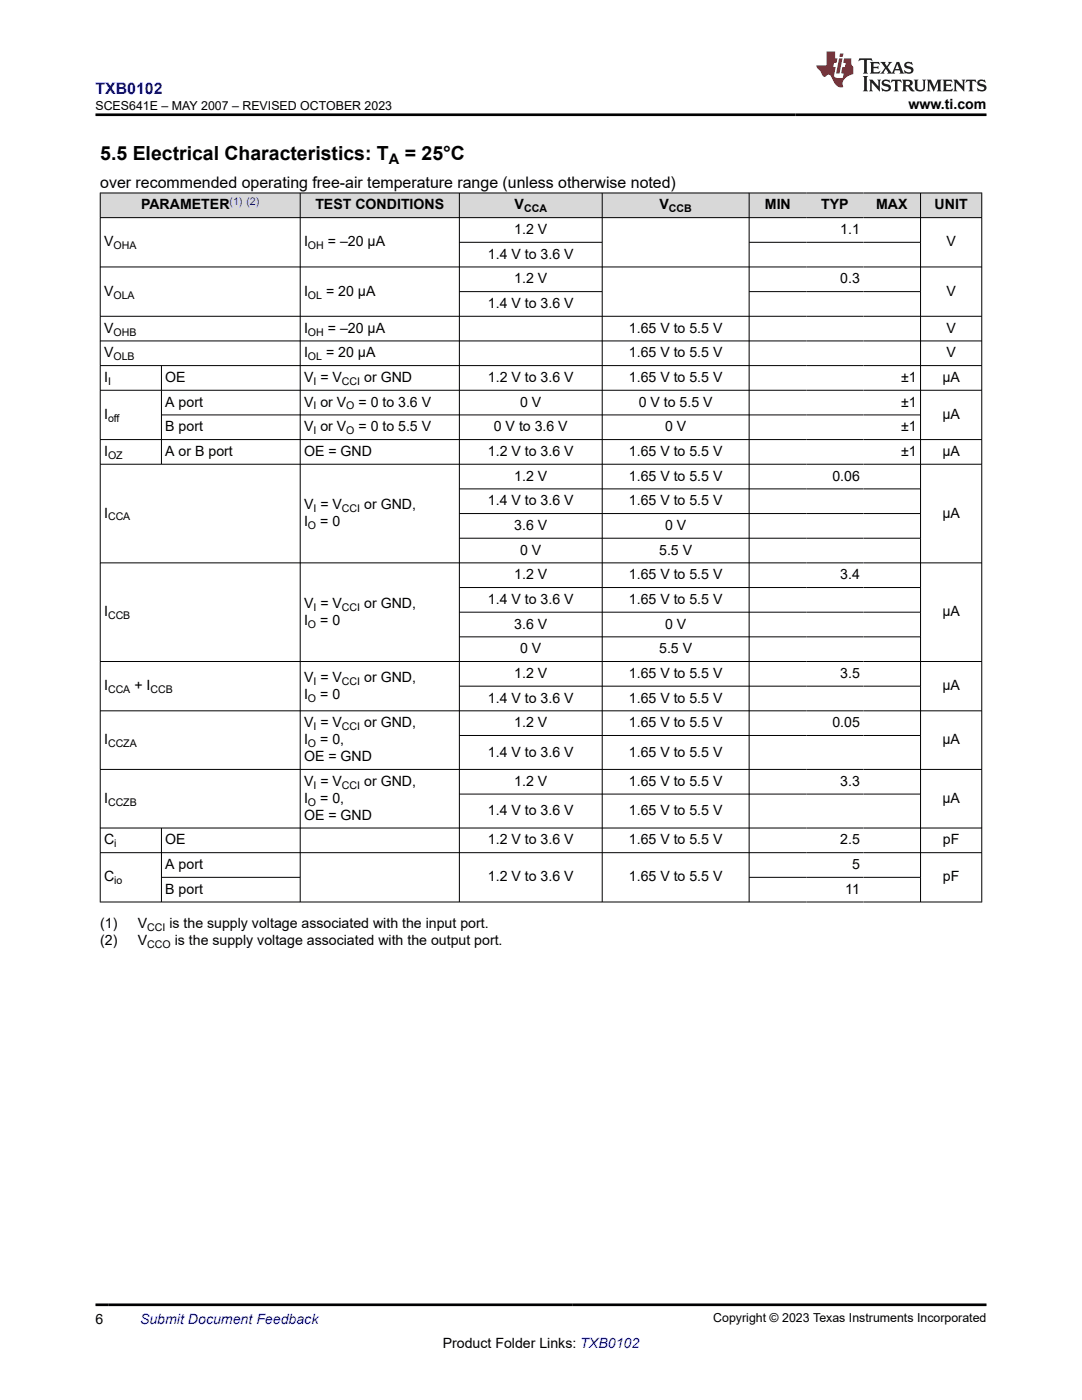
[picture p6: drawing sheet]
<svg xmlns="http://www.w3.org/2000/svg" width="216mm" height="279mm" viewBox="0 0 216 279" stroke-linecap="round" stroke-linejoin="round" font-family="sans-serif">
<defs><g id="words">
<g font-size="3.9">
<text x="20" y="32">5.5 Electrical Characteristics: T</text>
<text x="80.8" y="32">= 25°C</text>
</g>
<text font-size="3.2" fill="#00f" x="19.1" y="18.7">TXB0102</text>
<text font-size="3.2" x="20" y="37.5">over recommended operating free-air temperature range (unless otherwise noted)</text>
<text font-size="2.9" x="77.6" y="32.8">A</text>
<g font-size="2.8">
<text x="181.3" y="21.8">www.ti.com</text>
<text x="28.1" y="41.8">PARAMETER</text>
<text x="62.9" y="41.8">TEST CONDITIONS</text>
<text x="102.7" y="41.8">V</text>
<text x="131.6" y="41.8">V</text>
<text x="152.6" y="41.8">MIN</text>
<text x="163.8" y="41.8">TYP</text>
<text x="174.8" y="41.8">MAX</text>
<text x="186.5" y="41.8">UNIT</text>
<text x="102.6" y="46.7">1.2 V</text>
<text x="167.7" y="46.7">1.1</text>
<text x="20.8" y="49.2">V</text>
<text x="60.7" y="49.2">I</text>
<text x="65.4" y="49.2">= –20 µA</text>
<text x="97.4" y="51.6">1.4 V to 3.6 V</text>
<text x="188.9" y="49.2">V</text>
<text x="20.8" y="59">V</text>
<text x="60.7" y="59">I</text>
<text x="65.1" y="59">= 20 µA</text>
<text x="102.6" y="56.6">1.2 V</text>
<text x="167.7" y="56.6">0.3</text>
<text x="188.9" y="59">V</text>
<text x="97.4" y="61.5">1.4 V to 3.6 V</text>
<text x="20.8" y="66.4">V</text>
<text x="20.8" y="71.3">V</text>
<text x="60.7" y="66.4">I</text>
<text x="60.7" y="71.3">I</text>
<text x="65.1" y="71.3">= 20 µA</text>
<text x="65.4" y="66.4">= –20 µA</text>
<text x="125.5" y="66.4">1.65 V to 5.5 V</text>
<text x="125.5" y="71.3">1.65 V to 5.5 V</text>
<text x="188.9" y="66.4">V</text>
<text x="188.9" y="71.3">V</text>
<text x="20.8" y="76.2">I</text>
<text x="33" y="76.2">OE</text>
<text x="60.7" y="76.2">V = V</text>
<text x="72.7" y="76.2">or GND</text>
<text x="97.4" y="76.2">1.2 V to 3.6 V</text>
<text x="125.5" y="76.2">1.65 V to 5.5 V</text>
<text x="179.8" y="76.2">±1</text>
<text x="188" y="76.2">µA</text>
<text x="20.8" y="83.6">I</text>
<text x="33" y="81.2">A port</text>
<text x="60.7" y="81.2">V or V</text>
<text x="71.5" y="81.2">= 0 to 3.6 V</text>
<text x="103.8" y="81.2">0 V</text>
<text x="127.4" y="81.2">0 V to 5.5 V</text>
<text x="179.8" y="81.2">±1</text>
<text x="188" y="83.6">µA</text>
<text x="33" y="86.1">B port</text>
<text x="60.7" y="86.1">V or V</text>
<text x="71.5" y="86.1">= 0 to 5.5 V</text>
<text x="98.5" y="86.1">0 V to 3.6 V</text>
<text x="132.7" y="86.1">0 V</text>
<text x="179.8" y="86.1">±1</text>
<text x="20.8" y="91">I</text>
<text x="33" y="91">A or B port</text>
<text x="60.7" y="91">OE = GND</text>
<text x="97.4" y="91">1.2 V to 3.6 V</text>
<text x="102.6" y="95.9">1.2 V</text>
<text x="125.5" y="91">1.65 V to 5.5 V</text>
<text x="125.5" y="95.9">1.65 V to 5.5 V</text>
<text x="166.1" y="95.9">0.06</text>
<text x="179.8" y="91">±1</text>
<text x="188" y="91">µA</text>
<text x="60.7" y="101.6">V = V</text>
<text x="72.7" y="101.6">or GND,</text>
<text x="97.4" y="100.8">1.4 V to 3.6 V</text>
<text x="125.5" y="100.8">1.65 V to 5.5 V</text>
<text x="20.8" y="103.3">I</text>
<text x="60.7" y="105">I</text>
<text x="63.9" y="105">= 0</text>
<text x="102.6" y="105.8">3.6 V</text>
<text x="132.7" y="105.8">0 V</text>
<text x="188" y="103.3">µA</text>
<text x="103.8" y="110.7">0 V</text>
<text x="131.5" y="110.7">5.5 V</text>
<text x="102.6" y="115.6">1.2 V</text>
<text x="125.5" y="115.6">1.65 V to 5.5 V</text>
<text x="167.7" y="115.6">3.4</text>
<text x="20.8" y="123">I</text>
<text x="60.7" y="121.3">V = V</text>
<text x="60.7" y="124.7">I</text>
<text x="63.9" y="124.7">= 0</text>
<text x="72.7" y="121.3">or GND,</text>
<text x="97.4" y="120.5">1.4 V to 3.6 V</text>
<text x="102.6" y="125.4">3.6 V</text>
<text x="125.5" y="120.5">1.65 V to 5.5 V</text>
<text x="132.7" y="125.4">0 V</text>
<text x="188" y="123">µA</text>
<text x="103.8" y="130.4">0 V</text>
<text x="131.5" y="130.4">5.5 V</text>
<text x="20.8" y="137.8">I</text>
<text x="26.8" y="137.8">+ I</text>
<text x="60.7" y="136.1">V = V</text>
<text x="72.7" y="136.1">or GND,</text>
<text x="102.6" y="135.3">1.2 V</text>
<text x="125.5" y="135.3">1.65 V to 5.5 V</text>
<text x="167.7" y="135.3">3.5</text>
<text x="188" y="137.8">µA</text>
<text x="60.7" y="139.4">I</text>
<text x="63.9" y="139.4">= 0</text>
<text x="97.4" y="140.2">1.4 V to 3.6 V</text>
<text x="125.5" y="140.2">1.65 V to 5.5 V</text>
<text x="20.8" y="148.5">I</text>
<text x="60.7" y="145.1">V = V</text>
<text x="60.7" y="148.5">I</text>
<text x="63.9" y="148.5">= 0,</text>
<text x="72.7" y="145.1">or GND,</text>
<text x="102.6" y="145.1">1.2 V</text>
<text x="125.5" y="145.1">1.65 V to 5.5 V</text>
<text x="166.1" y="145.1">0.05</text>
<text x="188" y="148.5">µA</text>
<text x="60.7" y="151.9">OE = GND</text>
<text x="97.4" y="151">1.4 V to 3.6 V</text>
<text x="125.5" y="151">1.65 V to 5.5 V</text>
<text x="20.8" y="160.2">I</text>
<text x="60.7" y="156.8">V = V</text>
<text x="60.7" y="160.2">I</text>
<text x="63.9" y="160.2">= 0,</text>
<text x="72.7" y="156.8">or GND,</text>
<text x="102.6" y="156.8">1.2 V</text>
<text x="125.5" y="156.8">1.65 V to 5.5 V</text>
<text x="167.7" y="156.8">3.3</text>
<text x="188" y="160.2">µA</text>
<text x="60.7" y="163.6">OE = GND</text>
<text x="97.4" y="162.7">1.4 V to 3.6 V</text>
<text x="125.5" y="162.7">1.65 V to 5.5 V</text>
<text x="20.8" y="168.5">C</text>
<text x="33" y="168.5">OE</text>
<text x="33" y="173.4">A port</text>
<text x="97.4" y="168.5">1.2 V to 3.6 V</text>
<text x="125.5" y="168.5">1.65 V to 5.5 V</text>
<text x="167.7" y="168.5">2.5</text>
<text x="170" y="173.4">5</text>
<text x="188.1" y="168.5">pF</text>
<text x="20.8" y="175.9">C</text>
<text x="33" y="178.4">B port</text>
<text x="97.4" y="175.9">1.2 V to 3.6 V</text>
<text x="125.5" y="175.9">1.65 V to 5.5 V</text>
<text x="168.6" y="178.4">11</text>
<text x="188.1" y="175.9">pF</text>
<text x="20" y="185.2">(1)</text>
<text x="27.5" y="185.2">V</text>
<text x="33.8" y="185.2">is the supply voltage associated with the input port.</text>
<text x="20" y="188.6">(2)</text>
<text x="27.5" y="188.6">V</text>
<text x="34.9" y="188.6">is the supply voltage associated with the output port.</text>
<text x="19.1" y="264.2">6</text>
<text x="88.3" y="269">Product Folder Links: TXB0102</text>
</g>
<text font-size="2.8" fill="#00f" x="27.9" y="264.2">Submit Document Feedback</text>
<g font-size="2.5">
<text x="19" y="21.9">SCES641E – MAY 2007 – REVISED OCTOBER 2023</text>
<text x="142.3" y="263.9">Copyright © 2023 Texas Instruments Incorporated</text>
</g>
<text font-size="2.1" fill="#00f" x="45.8" y="40.8">(1) (2)</text>
<g font-size="2.1">
<text x="104.6" y="42.4">CCA</text>
<text x="133.5" y="42.4">CCB</text>
<text x="22.6" y="49.7">OHA</text>
<text x="61.5" y="49.7">OH</text>
<text x="22.6" y="59.6">OLA</text>
<text x="61.5" y="59.6">OL</text>
<text x="22.6" y="67">OHB</text>
<text x="22.6" y="71.9">OLB</text>
<text x="61.5" y="67">OH</text>
<text x="61.5" y="71.9">OL</text>
<text x="21.6" y="76.8">I</text>
<text x="62.6" y="76.8">I</text>
<text x="68.2" y="76.8">CCI</text>
<text x="62.6" y="81.7">I</text>
<text x="69.1" y="81.7">O</text>
<text x="21.6" y="84.2">off</text>
<text x="62.6" y="86.6">I</text>
<text x="69.1" y="86.6">O</text>
<text x="21.6" y="91.6">OZ</text>
<text x="21.6" y="103.9">CCA</text>
<text x="61.5" y="105.6">O</text>
<text x="62.6" y="102.2">I</text>
<text x="68.2" y="102.2">CCI</text>
<text x="21.6" y="123.6">CCB</text>
<text x="61.5" y="125.2">O</text>
<text x="62.6" y="121.9">I</text>
<text x="68.2" y="121.9">CCI</text>
<text x="62.6" y="136.6">I</text>
<text x="68.2" y="136.6">CCI</text>
<text x="21.6" y="138.3">CCA</text>
<text x="30" y="138.3">CCB</text>
<text x="61.5" y="140">O</text>
<text x="21.6" y="149.1">CCZA</text>
<text x="61.5" y="149.1">O</text>
<text x="62.6" y="145.7">I</text>
<text x="68.2" y="145.7">CCI</text>
<text x="21.6" y="160.8">CCZB</text>
<text x="61.5" y="160.8">O</text>
<text x="62.6" y="157.4">I</text>
<text x="68.2" y="157.4">CCI</text>
<text x="22.8" y="169.1">i</text>
<text x="22.8" y="176.5">io</text>
<text x="29.4" y="185.7">CCI</text>
<text x="29.4" y="189.1">CCO</text>
</g>
</g></defs>
<g fill="#d8d8d8">
<path d="M20 38.5h175.9v4.9h-175.9z" fill-rule="evenodd"/>
<path d="M20.1 38.6h39.7v4.8h-39.7z" fill-rule="evenodd"/>
<path d="M60 38.6h31.6v4.8h-31.6z" fill-rule="evenodd"/>
<path d="M91.7 38.6h28.4v4.8h-28.4z" fill-rule="evenodd"/>
<path d="M120.2 38.6h29.2v4.8h-29.2z" fill-rule="evenodd"/>
<path d="M149.5 38.6h11.4v4.8h-11.4z" fill-rule="evenodd"/>
<path d="M160.9 38.6h11.4v4.8h-11.4z" fill-rule="evenodd"/>
<path d="M172.3 38.6h11.3v4.8h-11.3z" fill-rule="evenodd"/>
<path d="M183.7 38.6h12.1v4.8h-12.1z" fill-rule="evenodd"/>
</g>
<g fill="none" stroke="#000" stroke-width=".2">
<path d="M19.9 38.5h176.1M20 38.5v141.6M59.9 38.5v141.6M91.7 38.5v141.6M120.2 38.5v141.6M149.5 38.5v141.6M183.7 38.5v141.6M195.9 38.5v141.6M19.9 43.4h176.1M19.9 53.3h176.1M91.7 48.4h28.5M91.7 58.2h28.5"/>
<path d="M149.5 48.4h34.2M149.5 58.2h34.2M19.9 63.1h176.1M19.9 68h176.1M19.9 73h176.1M19.9 77.9h176.1M32.2 73v19.7M19.9 87.7h176.1M19.9 92.6h176.1M32.2 82.8h151.5M91.7 97.6h92M19.9 112.3h176.1"/>
<path d="M91.7 102.5h92M91.7 107.4h92M91.7 117.3h92M19.9 132h176.1M91.7 122.2h92M91.7 127.1h92M91.7 136.9h92M19.9 141.9h176.1M19.9 153.6h176.1M91.7 146.8h92M91.7 158.5h92M19.9 165.2h176.1"/>
<path d="M19.9 170.2h176.1M32.2 165.2v14.9M32.2 175.1h27.8M149.5 175.1h34.2M19.9 180h176.1"/>
</g>
<path d="M171.5 11.6l-.2 .6 .5-.2h.6v.1v2.2l-.2 .4h1l-.2-.4v-2.2v-.1h.5l.6 .2-.2-.6zM173.6 12.4l.2 .3v1.6l-.2 .4h1.9l.1-.6a1.08 1.08 0 0 1-1.3 .2v-.7h.6l.4 .2v-.7l-.4 .2h-.6v-.5l.2-.2a1 1 0 0 1 1 .3l-.1-.5zM175.7 12.4l.9 1.1-1 1.2h.9l-.2-.2 .5-.8 .4 .8-.2 .2h1.6l-.2-.2 .2-.5h.9l.1 .5-.1 .2h.9l-.2-.4-.8-1.9h-.5l-.9 2.1-.9-1.1 .9-1h-.8l.2 .2-.4 .6-.4-.6 .2-.2zM179 12.8l.4 1h-.7zM180.7 12.5a.65 .65 0 0 0-.2 .7 .65 .65 0 0 0 .6 .5l.6 .1 .1 .3a.79 .79 0 0 1-.7 .4 .79 .79 0 0 1-.7-.5l.1 .7 .2-.1a.93 .93 0 0 0 1.1 0 .93 .93 0 0 0 .4-.9 1.46 1.46 0 0 0-1.2-.6l-.1-.3a1.09 1.09 0 0 1 1.2 .2l-.2-.6-.1 .1-.5-.2zM172.2 15.2l.2 .4v2.2l-.2 .4h1l-.2-.4v-2.2l.2-.4zM173.4 15.9l.2 .4v1.5l-.2 .4h.8l-.3-.4 .1-1.3 1.6 1.8v-2l.2-.4h-.7l.1 .2 .1 1.1-1.2-1.3zM176.2 16a.65 .65 0 0 0-.2 .8 .65 .65 0 0 0 .6 .4l.6 .2 .1 .2a.79 .79 0 0 1-.7 .4 .79 .79 0 0 1-.7-.5l.1 .7 .2-.1a.93 .93 0 0 0 1.1 .1 .93 .93 0 0 0 .4-1 1.46 1.46 0 0 0-1.2-.5l-.1-.4a1.09 1.09 0 0 1 1.2 .2l-.1-.6-.2 .1-.5-.1zM177.9 15.9l-.1 .6a.63 .63 0 0 1 .8-.3v1.6l-.3 .4h1l-.2-.4v-1.6a.66 .66 0 0 1 .8 .3l-.1-.6zM180 15.9l.2 .4v1.5l-.2 .4h1l-.2-.2-.1-.7h.5l.1 .2a.79 .79 0 0 0 1.2 .6l-1-.9a.61 .61 0 0 0 .6-.6 .61 .61 0 0 0-.5-.7zM180.8 16.2h.1a.47 .47 0 0 1 .5 .1 .47 .47 0 0 1 .1 .5l-.1 .1-.7 .1zM182.3 15.9l.2 .2a2.27 2.27 0 0 0 .4 2 1.04 1.04 0 0 0 1.7-.7v-1.3l.2-.2h-.8l.2 .4v1.1a.6 .6 0 0 1-.6 .6 .6 .6 0 0 1-.6-.6v-1.1l.3-.4zM184.9 15.9l.2 .4v1.5l-.2 .4h.8l-.3-.4v-1.4l.9 1.9 .9-1.9v1.4l-.3 .4h1l-.2-.4v-1.5l.2-.4h-.8l-.7 1.5-.6-1.5zM188.1 15.9l.2 .4v1.5l-.2 .4h1.9l.1-.6a1.09 1.09 0 0 1-1.3 .2v-.7h.6l.4 .2v-.6l-.4 .2h-.6v-.6l.2-.1a1.01 1.01 0 0 1 1 .3l-.1-.6zM190.2 15.9l.3 .4v1.5l-.3 .4h.8l-.2-.4v-1.3l1.6 1.8v-2l.2-.4h-.7l.2 .2v1.1l-1.2-1.3zM192.8 15.9l-.1 .6a.63 .63 0 0 1 .8-.3v1.6l-.3 .4h1l-.2-.4v-1.6a.66 .66 0 0 1 .8 .3l-.1-.6zM195.2 16a.65 .65 0 0 0-.2 .8 .65 .65 0 0 0 .6 .4l.6 .2 .2 .2a.79 .79 0 0 1-.7 .4 .79 .79 0 0 1-.7-.5l.1 .7 .2-.1a.93 .93 0 0 0 1 .1 .93 .93 0 0 0 .5-1 1.46 1.46 0 0 0-1.3-.5v-.4a1.09 1.09 0 0 1 1.2 .2l-.2-.6-.2 .1-.5-.1z" fill="#231f20"/>
<path d="M164.9 10.3v2.7h-2l.1 .4 .8 1a.95 .95 0 0 0 1 .9 .59 .59 0 0 1 .5-.4 .59 .59 0 0 1 .5 .3l.4 .8a1.59 1.59 0 0 0 2.1 1.4 1.61 1.61 0 0 1 1-2.3l1-.3-.1-1.5a1.59 1.59 0 0 1-.3-1.7h-1.5l-.2 .9h.6l-.2 .9h-.5l-.2 .9v.3l.4 .1-.1 .9h-.7a.73 .73 0 0 1-1-.7l.3-1.5h-.5l.1-.9h.5l.2-.9h-.5v-1.3zM167.4 11.6l-.6 3.1h.7l.6-3.1zM167.6 10.7l-.1 .6h.7l.1-.6z" fill="#ed1c24"/>
<path d="M19.1 22.9h177.8M19.1 260.4h177.8" fill="none" stroke="#000" stroke-width=".53"/>
<use href="#words"/>
</svg>
